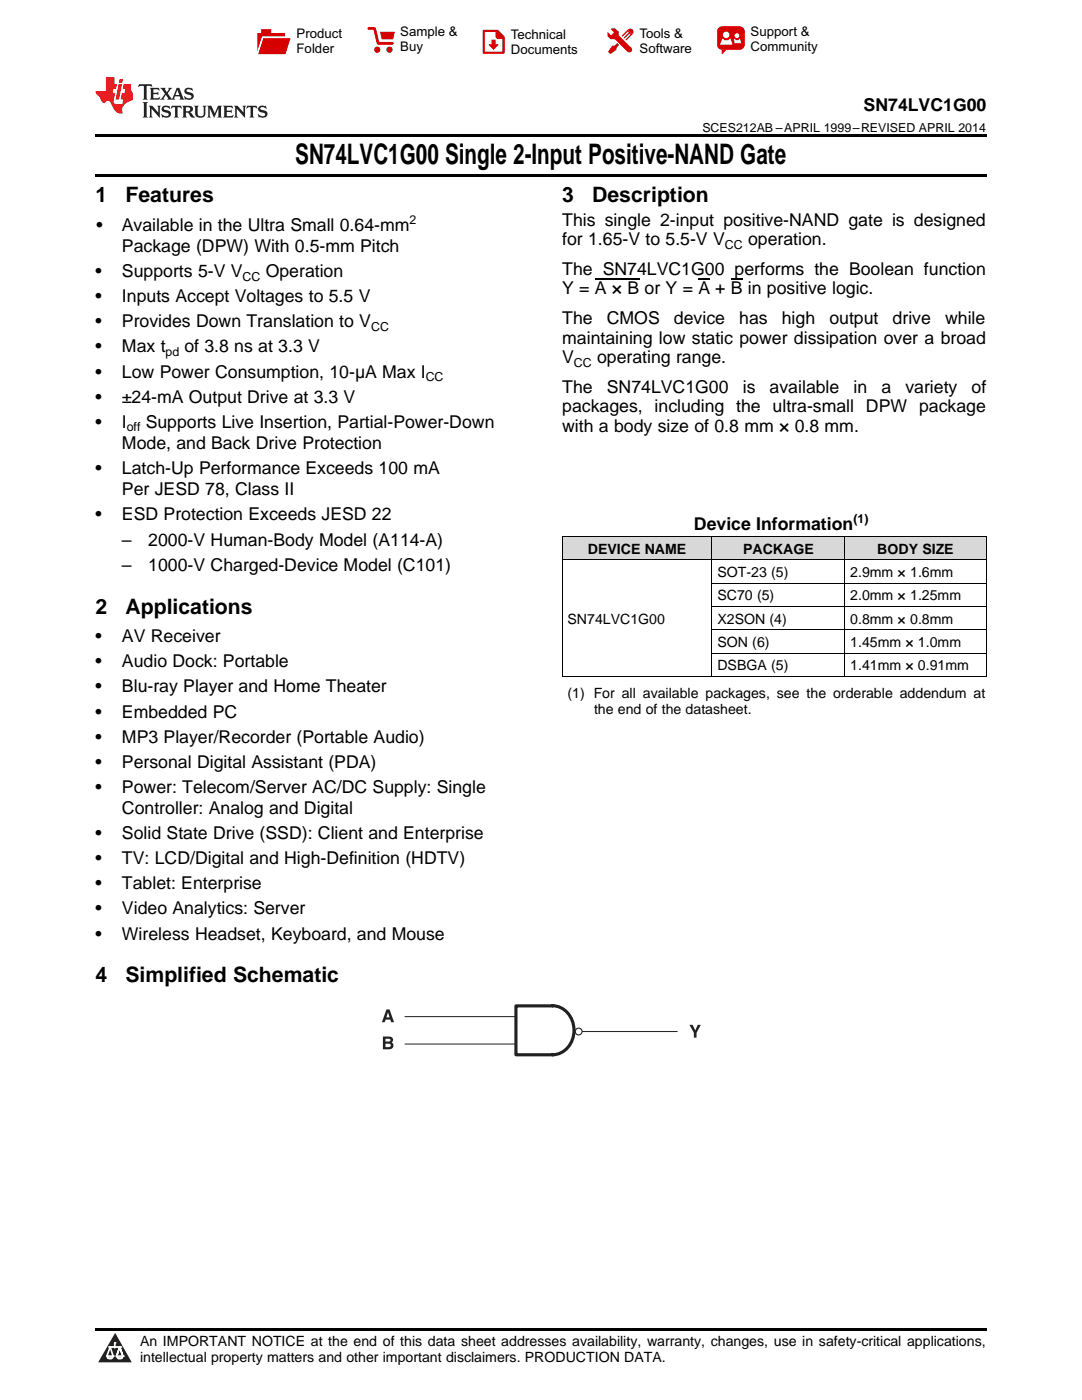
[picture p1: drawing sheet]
<svg xmlns="http://www.w3.org/2000/svg" width="216mm" height="279mm" viewBox="0 0 216 279" stroke-linecap="round" stroke-linejoin="round" font-family="sans-serif">
<defs><g id="words">
<text font-size="5.6" x="58.9" y="32.8">SN74LVC1G00 Single 2-Input Positive-NAND Gate</text>
<g font-size="4.2">
<text x="19" y="40.4">1</text>
<text x="25" y="40.4">Features</text>
<text x="112.2" y="40.4">3</text>
<text x="118.2" y="40.4">Description</text>
<text x="19" y="122.4">2</text>
<text x="25" y="122.4">Applications</text>
<text x="19" y="195.9">4</text>
<text x="25" y="195.9">Simplified Schematic</text>
</g>
<g font-size="3.5">
<text x="172.3" y="22.2">SN74LVC1G00</text>
<text x="19.2" y="46.1">•</text>
<text x="24.3" y="46.1">Available in the Ultra Small 0.64-mm</text>
<text x="112.2" y="45">This single 2-input positive-NAND gate is designed</text>
<text x="24.3" y="50.3">Package (DPW) With 0.5-mm Pitch</text>
<text x="112.2" y="48.9">for 1.65-V to 5.5-V V</text>
<text x="149.3" y="48.9">operation.</text>
<text x="19" y="55.3">•</text>
<text x="24.3" y="55.3">Supports 5-V V</text>
<text x="53" y="55.3">Operation</text>
<text x="112.2" y="54.9">The SN74LVC1G00 performs the Boolean function</text>
<text x="112.2" y="58.7">Y = A × B or Y = A + B in positive logic.</text>
<text x="19" y="60.3">•</text>
<text x="19" y="65.3">•</text>
<text x="24.3" y="60.3">Inputs Accept Voltages to 5.5 V</text>
<text x="24.3" y="65.3">Provides Down Translation to V</text>
<text x="112.2" y="64.7">The</text>
<text x="121.1" y="64.7">CMOS</text>
<text x="134.5" y="64.7">device</text>
<text x="147.5" y="64.7">has</text>
<text x="156" y="64.7">high</text>
<text x="165.5" y="64.7">output</text>
<text x="178.1" y="64.7">drive</text>
<text x="188.6" y="64.7">while</text>
<text x="19" y="70.3">•</text>
<text x="24.3" y="70.3">Max t</text>
<text x="36.8" y="70.3">of 3.8 ns at 3.3 V</text>
<text x="112.2" y="68.6">maintaining low static power dissipation over a broad</text>
<text x="19" y="75.4">•</text>
<text x="24.3" y="75.4">Low Power Consumption, 10-μA Max I</text>
<text x="112.2" y="72.5">V</text>
<text x="119.1" y="72.5">operating range.</text>
<text x="19" y="80.4">•</text>
<text x="24.3" y="80.4">±24-mA Output Drive at 3.3 V</text>
<text x="112.2" y="78.4">The</text>
<text x="112.2" y="82.3">packages, including the ultra-small DPW package</text>
<text x="121.1" y="78.4">SN74LVC1G00</text>
<text x="148.2" y="78.4">is</text>
<text x="153.6" y="78.4">available</text>
<text x="170.3" y="78.4">in</text>
<text x="175.9" y="78.4">a</text>
<text x="180.7" y="78.4">variety</text>
<text x="193.9" y="78.4">of</text>
<text x="19" y="85.4">•</text>
<text x="24.3" y="85.4">I</text>
<text x="24.3" y="89.6">Mode, and Back Drive Protection</text>
<text x="29.1" y="85.4">Supports Live Insertion, Partial-Power-Down</text>
<text x="112.2" y="86.2">with a body size of 0.8 mm × 0.8 mm.</text>
<text x="19" y="94.6">•</text>
<text x="24.3" y="94.6">Latch-Up Performance Exceeds 100 mA</text>
<text x="24.3" y="98.8">Per JESD 78, Class II</text>
<text x="19" y="103.9">•</text>
<text x="24.3" y="103.9">ESD Protection Exceeds JESD 22</text>
<text x="138.5" y="105.8">Device Information</text>
<text x="24.3" y="108.9">–</text>
<text x="29.6" y="108.9">2000-V Human-Body Model (A114-A)</text>
<text x="24.3" y="114">–</text>
<text x="29.6" y="114">1000-V Charged-Device Model (C101)</text>
<text x="19" y="128.2">•</text>
<text x="24.3" y="128.2">AV Receiver</text>
<text x="19" y="133.2">•</text>
<text x="24.3" y="133.2">Audio Dock: Portable</text>
<text x="19" y="138.2">•</text>
<text x="19" y="143.2">•</text>
<text x="24.3" y="138.2">Blu-ray Player and Home Theater</text>
<text x="24.3" y="143.2">Embedded PC</text>
<text x="19" y="148.2">•</text>
<text x="24.3" y="148.2">MP3 Player/Recorder (Portable Audio)</text>
<text x="19" y="153.2">•</text>
<text x="24.3" y="153.2">Personal Digital Assistant (PDA)</text>
<text x="19" y="158.2">•</text>
<text x="24.3" y="158.2">Power: Telecom/Server AC/DC Supply: Single</text>
<text x="19" y="167.5">•</text>
<text x="24.3" y="162.5">Controller: Analog and Digital</text>
<text x="24.3" y="167.5">Solid State Drive (SSD): Client and Enterprise</text>
<text x="19" y="172.5">•</text>
<text x="24.3" y="172.5">TV: LCD/Digital and High-Definition (HDTV)</text>
<text x="19" y="177.5">•</text>
<text x="24.3" y="177.5">Tablet: Enterprise</text>
<text x="19" y="182.5">•</text>
<text x="24.3" y="182.5">Video Analytics: Server</text>
<text x="19" y="187.5">•</text>
<text x="24.3" y="187.5">Wireless Headset, Keyboard, and Mouse</text>
</g>
<g font-size="2.8">
<text x="117.3" y="110.5">DEVICE NAME</text>
<text x="148.3" y="110.5">PACKAGE</text>
<text x="175" y="110.5">BODY SIZE</text>
<text x="143.2" y="115.1">SOT-23 (5)</text>
<text x="143.2" y="119.8">SC70 (5)</text>
<text x="169.7" y="115.1">2.9mm × 1.6mm</text>
<text x="169.7" y="119.8">2.0mm × 1.25mm</text>
<text x="113.2" y="124.5">SN74LVC1G00</text>
<text x="143.2" y="124.5">X2SON (4)</text>
<text x="169.7" y="124.5">0.8mm × 0.8mm</text>
<text x="143.2" y="129.1">SON (6)</text>
<text x="169.7" y="129.1">1.45mm × 1.0mm</text>
<text x="143.2" y="133.8">DSBGA (5)</text>
<text x="169.7" y="133.8">1.41mm × 0.91mm</text>
<text x="113.2" y="139.3">(1) For all available packages, see the orderable addendum at</text>
<text x="118.5" y="142.5">the end of the datasheet.</text>
<text x="27.9" y="268.6">An IMPORTANT NOTICE at the end of this data sheet addresses availability, warranty, changes, use in safety-critical applications,</text>
<text x="27.9" y="271.8">intellectual property matters and other important disclaimers. PRODUCTION DATA.</text>
</g>
<g font-size="2.6">
<text x="59.2" y="7.6">Product</text>
<text x="59.2" y="10.6">Folder</text>
<text x="79.9" y="7.3">Sample &amp;</text>
<text x="79.9" y="10.2">Buy</text>
<text x="101.9" y="7.8">Technical</text>
<text x="101.9" y="10.8">Documents</text>
<text x="127.6" y="7.6">Tools &amp;</text>
<text x="127.6" y="10.6">Software</text>
<text x="149.8" y="7.2">Support &amp;</text>
<text x="149.8" y="10.2">Community</text>
</g>
<g font-size="2.5">
<text x="140.2" y="26.3">SCES212AB –APRIL 1999–REVISED APRIL 2014</text>
<text x="81.7" y="44.7">2</text>
<text x="144.6" y="49.6">CC</text>
<text x="48.4" y="56">CC</text>
<text x="33" y="71">pd</text>
<text x="74" y="66">CC</text>
<text x="84.9" y="76.1">CC</text>
<text x="114.5" y="73.2">CC</text>
<text x="25.3" y="86.1">off</text>
<text x="170.3" y="104.4">(1)</text>
</g>
</g></defs>
<g fill="#d8d8d8">
<path d="M112.2 107.1h29.9v4.7h-29.9z"/>
<path d="M142.1 107.1h26.5v4.7h-26.5z"/>
<path d="M168.6 107.1h28.2v4.7h-28.2z"/>
</g>
<path d="M23 266l3.3 5.9h-6.7z" fill="#231f20"/>
<path d="M21.3 270.6h1.3l-.4 .5h-.3a.54 .54 0 0 1-.6-.5z" fill-rule="evenodd" fill="#fff"/>
<path d="M21.3 270.6h1.3l-.4 .5h-.3a.54 .54 0 0 1-.6-.5z" fill="none" stroke="#231f20" stroke-width=".33"/>
<path d="M21.3 270.6l1.3 .1-.4 .4h-.5z" fill="none" stroke="#fff" stroke-width=".33"/>
<path d="M22.9 268.9h.1" fill="none" stroke="#fff" stroke-width=".33"/>
<path d="M22.9 268v.9z" fill="#fff"/>
<path d="M22.9 268v.9z" fill="none" stroke="#fff" stroke-width=".33"/>
<circle cx="22.9" cy="268" r=".17" fill="#fff"/>
<path d="M21.8 268.8h.1" fill="none" stroke="#fff" stroke-width=".33"/>
<path d="M21.8 268.8h2.3z" fill="#fff"/>
<path d="M21.8 268.8h2.3z" fill="none" stroke="#fff" stroke-width=".33"/>
<circle cx="24.1" cy="268.8" r=".17" fill="#fff"/>
<path d="M23.2 270.6h.1" fill="none" stroke="#fff" stroke-width=".33"/>
<path d="M23.9 268.8l-.7 1.8z" fill="#fff"/>
<path d="M23.9 268.8l-.7 1.8z" fill="none" stroke="#fff" stroke-width=".33"/>
<path d="M23.9 268.8l.7 1.8z" fill="#fff"/>
<path d="M23.9 268.8l.7 1.8z" fill="none" stroke="#fff" stroke-width=".33"/>
<path d="M24.5 270.6h.1" fill="none" stroke="#fff" stroke-width=".33"/>
<circle cx="21.3" cy="270.6" r=".17" fill="#fff"/>
<path d="M22 268.8l-.7 1.8z" fill="#fff"/>
<path d="M22 268.8l-.7 1.8z" fill="none" stroke="#fff" stroke-width=".33"/>
<path d="M22 268.8l.6 1.8z" fill="#fff"/>
<path d="M22 268.8l.6 1.8z" fill="none" stroke="#fff" stroke-width=".33"/>
<circle cx="22.6" cy="270.6" r=".17" fill="#fff"/>
<path d="M23.3 270.6h1.3a.64 .64 0 0 1-.7 .5 .64 .64 0 0 1-.6-.5z" fill-rule="evenodd" fill="#fff"/>
<path d="M23.3 270.6h1.3a.64 .64 0 0 1-.7 .5 .64 .64 0 0 1-.6-.5z" fill="none" stroke="#231f20" stroke-width=".33"/>
<path d="M23.3 270.6h1.3l-.5 .5h-.5z" fill="none" stroke="#fff" stroke-width=".33"/>
<path d="M23.2 270.6h.1" fill="none" stroke="#fff" stroke-width=".33"/>
<circle cx="24.6" cy="270.6" r=".17" fill="#fff"/>
<path d="M19 265.1h177.8v.5h-177.8z" fill="#000"/>
<path d="M80.8 202.9h21.9M80.8 208.4h21.9M114.5 205.9h20.6" fill="none" stroke="#241f21" stroke-width=".2"/>
<g fill="#241f21">
<path d="M77.1 201.5l-.9 2.5h.6l.1-.5h1l.1 .5h.6l-.9-2.5zM77.4 202l.3 1h-.6z" fill-rule="evenodd"/>
<path d="M76.4 206.9v2.5a2.18 2.18 0 0 0 1.9-.2l.2-.3a.65 .65 0 0 0-.4-.9 .62 .62 0 0 0 .3-.5 .62 .62 0 0 0-.4-.6zM76.9 208.3h.9l.2 .3-.1 .2-.3 .2h-.7zM76.9 207.3h.8l.2 .1v.3l-1 .2z" fill-rule="evenodd"/>
<path d="M137.6 204.5h.6l.5 1.1 .5-1.1h.6l-.8 1.6v1h-.5v-1z" fill-rule="evenodd"/>
</g>
<path d="M110.2 200.7a4.9 4.9 0 0 1 3.8 7.3 4.3 4.3 0 0 1-3.8 2.5M110.3 200.7h-7.3v9.8h7.3" fill="none" stroke="#241f21" stroke-width=".63"/>
<circle cx="115.5" cy="205.9" r=".68" fill="#fff"/>
<circle cx="115.5" cy="205.9" r=".68" fill="none" stroke="#231f20" stroke-width=".22"/>
<path d="M112.2 111.7h84.6M112.2 107.1h84.6M112.2 107.1v27.9M142 107.1v27.9M142.1 116.4h54.7M168.5 107.1v27.9M196.8 107.1v27.9M112.2 135h84.6M142.1 130.3h54.7M142.1 125.7h54.7M142.1 121h54.7" fill="none" stroke="#000" stroke-width=".2"/>
<path d="M19 34.8h177.8v.5h-177.8zM19 26.8h177.8v.6h-177.8zM112.2 135h.1zM168.5 135h.1zM196.7 135h.1z" fill="#000"/>
<path d="M27.7 16.8l-.1 .6 .6-.3 .5 .1v.1v2.2l-.2 .4h1l-.2-.4v-2.2v-.1l.5-.1 .6 .3-.2-.6zM29.9 17.5l.2 .4v1.6l-.2 .4h1.9l.1-.6a1.09 1.09 0 0 1-1.3 .1v-.6h.6l.4 .2v-.7l-.2 .2h-.8v-.5l.2-.2a1.01 1.01 0 0 1 1 .3l-.1-.6zM32 17.5l.9 1.2-1 1.2h.9l-.2-.2 .5-.8 .5 .8-.3 .2h1.7l-.2-.2 .1-.5h1l.1 .5-.2 .2h1l-.3-.4-.7-2h-.5l-1 2.2-.8-1.1 .9-1.1h-.9l.2 .2-.4 .7-.4-.6 .2-.3zM35.4 17.9l.4 1.1h-.8zM37 17.7a.66 .66 0 0 0-.2 .7 .66 .66 0 0 0 .6 .5l.7 .1 .1 .3a.8 .8 0 0 1-.7 .3 .8 .8 0 0 1-.7-.5l.1 .8 .2-.1a.94 .94 0 0 0 1.1 0 .94 .94 0 0 0 .4-.9 1.48 1.48 0 0 0-1.3-.6v-.4a1.1 1.1 0 0 1 1.2 .2l-.2-.6-.2 .1-.5-.1zM28.5 20.4l.2 .4v2.3l-.2 .4h1l-.2-.4v-2.3l.2-.4zM29.7 21.1l.2 .4v1.6l-.2 .4h.8l-.3-.4 .1-1.4 1.6 1.8v-2l.2-.4h-.7l.2 .2v1.1l-1.2-1.3zM32.5 21.2a.66 .66 0 0 0-.2 .8 .66 .66 0 0 0 .6 .4l.6 .2 .2 .2a.8 .8 0 0 1-.8 .4 .8 .8 0 0 1-.7-.5l.2 .8 .2-.2a.94 .94 0 0 0 1 .1 .94 .94 0 0 0 .5-.9 1.47 1.47 0 0 0-1.3-.6l-.1-.4a1.1 1.1 0 0 1 1.3 .2l-.2-.6-.2 .1-.5-.1zM34.3 21.1l-.2 .6a.64 .64 0 0 1 .8-.3v1.7l-.2 .4h1l-.3-.4 .1-1.7a.66 .66 0 0 1 .8 .3l-.2-.6zM36.3 21.1l.3 .4v1.6l-.3 .4h1l-.2-.3v-.7h.5l.1 .2a.8 .8 0 0 0 1.2 .6l-1-.9a.62 .62 0 0 0 .6-.6 .62 .62 0 0 0-.6-.7zM37.1 21.4h.1a.48 .48 0 0 1 .6 .1 .48 .48 0 0 1 .1 .5l-.2 .2h-.6zM38.7 21.1l.2 .2a2.29 2.29 0 0 0 .4 2 1.05 1.05 0 0 0 1.7-.7v-1.3l.2-.2h-.8l.2 .4v1.1a.61 .61 0 0 1-.6 .6 .61 .61 0 0 1-.6-.6v-1.1l.3-.4zM41.3 21.1l.3 .4v1.6l-.3 .4h.8l-.2-.4v-1.5l.8 1.9 .9-1.9v1.5l-.2 .4h.9l-.2-.4v-1.6l.2-.4h-.8l-.7 1.5-.6-1.5zM44.5 21.1l.2 .4v1.6l-.2 .4h1.9l.2-.6a1.1 1.1 0 0 1-1.4 .1v-.6h.6l.4 .1v-.6l-.2 .2h-.8v-.6l.2-.1a1.02 1.02 0 0 1 1.1 .3l-.2-.6zM46.7 21.1l.2 .4v1.6l-.2 .4h.8l-.3-.4 .1-1.4 1.6 1.8v-2l.2-.4h-.7l.2 .2v1.1l-1.2-1.3zM49.3 21.1l-.1 .6a.64 .64 0 0 1 .8-.3v1.7l-.3 .4h1l-.2-.4v-1.7a.66 .66 0 0 1 .8 .3l-.1-.6zM51.7 21.2a.66 .66 0 0 0-.2 .8 .66 .66 0 0 0 .7 .4l.6 .2 .1 .2a.8 .8 0 0 1-.7 .4 .8 .8 0 0 1-.7-.5l.1 .8 .2-.2a.94 .94 0 0 0 1.1 .1 .94 .94 0 0 0 .4-.9 1.48 1.48 0 0 0-1.2-.6l-.1-.4a1.1 1.1 0 0 1 1.2 .2l-.2-.6-.1 .1-.6-.1z" fill="#231f20"/>
<path d="M21.1 15.4v2.8h-2v.4l.9 1a.96 .96 0 0 0 1 .9 .59 .59 0 0 1 .5-.4 .59 .59 0 0 1 .5 .3l.4 .8a1.61 1.61 0 0 0 2.1 1.4 1.63 1.63 0 0 1 1.1-2.3l.9-.3v-1.5a1.6 1.6 0 0 1-.4-1.7h-1.4l-.2 .9h.5l-.2 .8h-.5l-.2 1v.3l.5 .1-.2 .9h-.7a.74 .74 0 0 1-1-.7l.3-1.6h-.5l.2-.8h.5l.1-.9h-.4v-1.4zM23.7 16.8l-.7 3.1h.8l.6-3.1zM23.8 15.8l-.1 .7h.7l.2-.7z" fill="#ee1d23"/>
<g fill="#d60000">
<path d="M52.1 5.8h2v.8h2.8v4.2h-5.5v-4.2h.7z" fill-rule="evenodd"/>
<path d="M52.4 7.5h5.6l-1 3.3h-5.6z" fill-rule="evenodd"/>
</g>
<path d="M52.4 7.4h5.7l-.1 .1h-5.5l-1.1 3.3z" fill-rule="evenodd" fill="#fff"/>
<path d="M52.4 7.4h5.7l-.1 .1h-5.5l-1.1 3.3z" fill="none" stroke="#fff" stroke-width=".2"/>
<path d="M73.6 5.7h1.1l.7 2.9h2.9" fill="none" stroke="#d60000" stroke-width=".55"/>
<g fill="#d60000">
<path d="M75.8 6.3h3l-.4 1.6h-2.2z" fill-rule="evenodd"/>
<circle cx="75.3" cy="9.9" r=".62"/>
<circle cx="77.7" cy="9.9" r=".62"/>
</g>
<path d="M96.5 6.2h2.7l1.3 1.2v3.1h-4z" fill="none" stroke="#d60000" stroke-width=".44"/>
<g fill="#d60000">
<path d="M98.1 7.9h.8v1h.5l-.9 1.1-1-1v-.1h.6z" fill-rule="evenodd"/>
<path d="M98.9 6.2h.3l1.3 1.2v.4h-1.3l-.3-.4z" fill-rule="evenodd"/>
<path d="M121.9 5.7h.8l.7 .6 .1 .7 2.5 2.5-.8 .8-2.3-2.3-1.1-.2-.6-.6v-.8l.7 .6 .5-.4v-.2l-.5-.5z" fill-rule="evenodd"/>
<path d="M122.2 9.1h.4l.5-.5 .4 .4-.5 .5v.4l-1.2 .9-.5-.5z" fill-rule="evenodd"/>
<path d="M125.3 5.9a.67 .67 0 0 1 .9 0 .67 .67 0 0 1 0 .9z" fill-rule="evenodd"/>
<path d="M125.3 5.9l.9 .9-1.2 1.2h-.2v-.2l1-.9v-.2h-.2l-.9 1h-.2v-.2l.9-1 .1-.2h-.3l-.9 1h-.2v-.2z" fill-rule="evenodd"/>
<circle cx="125.6" cy="9.9" r=".54"/>
</g>
<path d="M123.3 6.3v.7" fill="none" stroke="#d60000" stroke-width=".2"/>
<g fill="#d60000">
<path d="M143.4 5.5l.6-.2h3.6a.95 .95 0 0 1 1 .9v2.8a.95 .95 0 0 1-1 .9h-3.6a.95 .95 0 0 1-.9-.9v-2.8z" fill-rule="evenodd"/>
<path d="M144 9.9h.9l-.7 .9h-.2z" fill-rule="evenodd"/>
</g>
<g fill="#fff">
<path d="M146.6 8.6h1.3z"/>
<path d="M144.1 7.8h.3l.1 .2h.8l.2-.2h.3l.4 1.1h-2.5z" fill-rule="evenodd"/>
<path d="M146.4 7.8h.3l.1 .2h.5l.2-.2h.2l.2 .8h-1.3z" fill-rule="evenodd"/>
<circle cx="144.9" cy="6.9" r=".65"/>
<circle cx="147" cy="7.1" r=".48"/>
</g>
<path d="M118.7 55.6h8.9M139.3 55.6h2.4M145.8 55.6h2.4" fill="none" stroke="#000" stroke-width=".25"/>
<use href="#words"/>
</svg>
